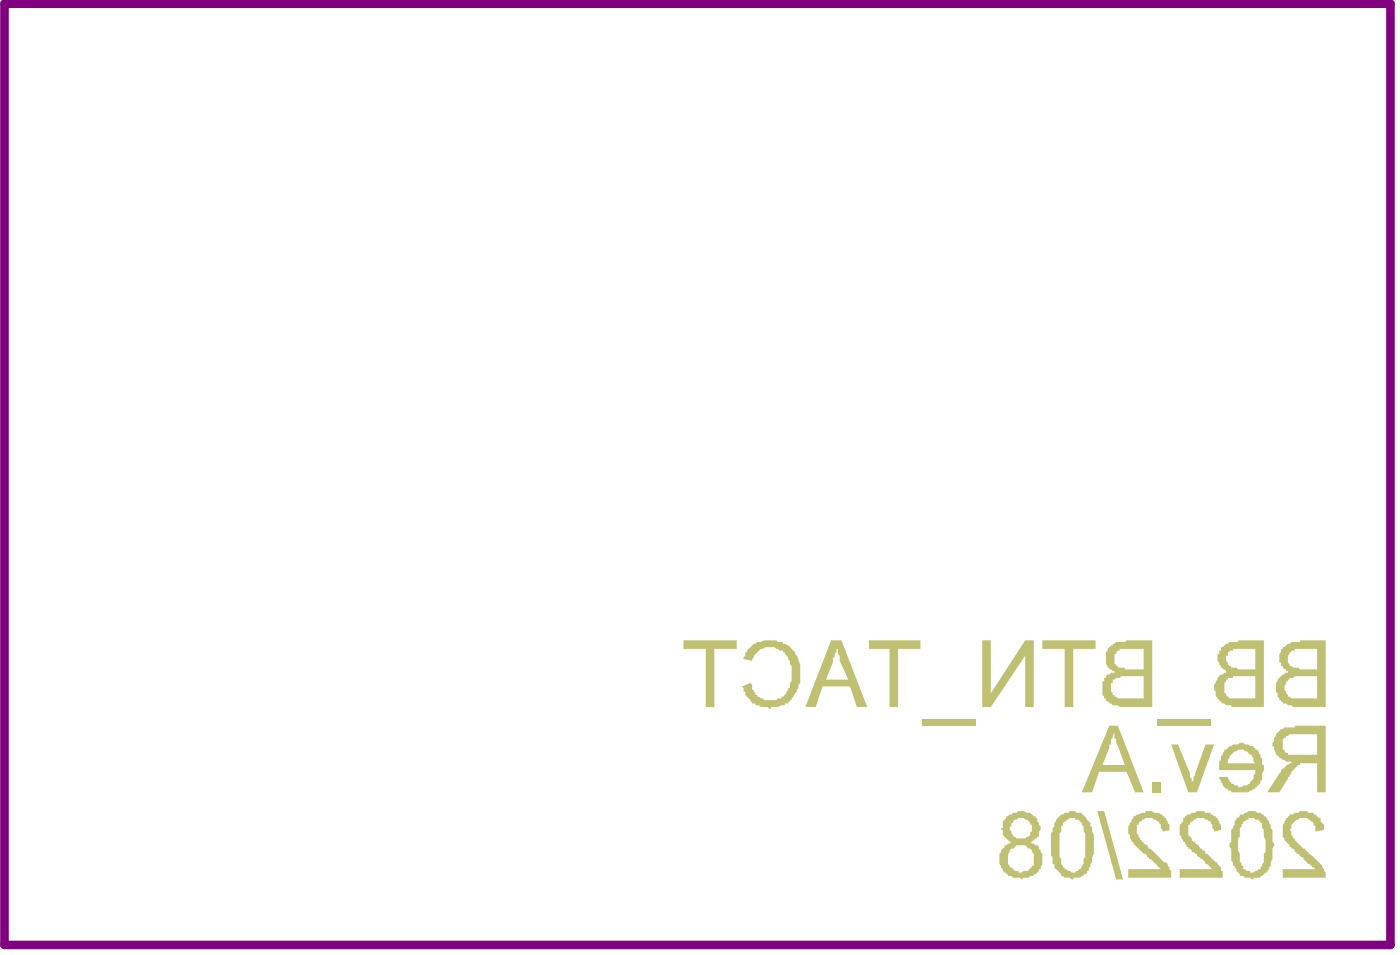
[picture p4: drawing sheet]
<svg xmlns="http://www.w3.org/2000/svg" width="69mm" height="47mm" viewBox="0 0 69 47" stroke-linecap="round" stroke-linejoin="round" font-family="sans-serif">
<path d="M.2 .2h68.1v46.2h-68.1z" fill="none" stroke="#800080" stroke-width=".42"/>
<g fill="#c0c073">
<path d="M57.5 36.6h.4l.6 1.4 .1 .4 .6-1.8h.5l-.9 2.3h-.4z"/>
<path d="M56.6 38.4h.4v.5h-.4z"/>
<path d="M63.2 40.2l.2-.2h.1a.94 .94 0 0 1 1-.1l.4 .3v.2l.2 .1v.3l-.5 .1v-.1a.59 .59 0 0 0-.5-.6 .59 .59 0 0 0-.6 .5l-.1 .1 .1 .4 .6 .6a2.32 2.32 0 0 1 1 1.2v.1h-2.1v-.4h1.6l-.6-.6-.3-.2-.2-.2a1.03 1.03 0 0 1-.3-1.5z"/>
<path d="M58.1 40.2l.2-.2h.2a1.04 1.04 0 0 1 1.5 .5v.3l-.3 .1-.1-.2a.58 .58 0 0 0-.5-.5 .58 .58 0 0 0-.6 .3h-.1v.3a.66 .66 0 0 0 .3 .6l.5 .5 .6 .5 .2 .2v.2h.1v.3h-2.1v-.4h1.6l-1-.8a1.55 1.55 0 0 1-.6-1.1v-.3l.1-.1z"/>
<path d="M55.7 40.1l.6-.2v-.1l.7 .1 .3 .3 .2 .3v.3l-.4 .1-.1-.2a.58 .58 0 0 0-.4-.5 .58 .58 0 0 0-.7 .3 1.31 1.31 0 0 0 .6 1.2l.5 .5a.9 .9 0 0 1 .5 .9h-2.1v-.4h1.6l-.6-.7a1.65 1.65 0 0 1-1-1.2z"/>
<path d="M53.9 39.8h.4l.9 3.4h-.4z"/>
<path d="M62.7 36.1l-.1 .1a.91 .91 0 0 0 .7 1.2h.2v.1l-.3 .1-.3 .2-.6 1.1h.6l.4-.7h.1a.87 .87 0 0 1 .5-.6v-.1h.8v1.4h.4v-3.2h-1.5h-.1a.73 .73 0 0 0-.8 .4zM63 36.3l.4-.2h1.3v1h-.9a.58 .58 0 0 1-.6-.1 .58 .58 0 0 1-.2-.7z"/>
<path d="M60.2 36.8l-.1 .3a.86 .86 0 0 0-.2 .7h1.8l-.1 .3a.65 .65 0 0 1-1 .4l-.2-.1-.1-.2h-.4l.1 .1a.95 .95 0 0 0 1.2 .6 .88 .88 0 0 0 .8-.7l.1-.4a1.97 1.97 0 0 0-.5-1.1l-.7-.2zM60.4 37.2a.62 .62 0 0 1 .7-.4 .62 .62 0 0 1 .5 .6l.1 .1h-1.4z"/>
<path d="M54.5 35.7l-1.3 3.2h.5l.3-1h1.4l.4 1h.4l-1.3-3.2zM54.8 36v.2l.5 1.4h-1.1z"/>
<path d="M60.8 40.2l-.3 .6v.6h-.1l.1 .9 .3 .5a.68 .68 0 0 0 .6 .3l.2 .1v-.1h.3l.2-.1a.66 .66 0 0 0 .3-.6l.1-.5a2.73 2.73 0 0 0-.3-1.8l-.4-.2a.78 .78 0 0 0-.8 .1zM61.1 40.4h.1a.45 .45 0 0 1 .7 0h.1v.2a2.7 2.7 0 0 1-.1 2.1l-.3 .2a.73 .73 0 0 1-.7-.9l-.1-.2v-.6l.1-.1a.86 .86 0 0 1 .2-.7z"/>
<path d="M51.9 40.3v.1a2.99 2.99 0 0 0-.2 2l.1 .1a.91 .91 0 0 0 1.2 .6l.2-.1a.44 .44 0 0 0 .3-.4h.1a3.6 3.6 0 0 0 0-2.2l-.3-.3a.93 .93 0 0 0-1.3 .1zM52.2 40.4h.2a.33 .33 0 0 1 .5-.1 .66 .66 0 0 1 .3 .6l.1 .2a2.54 2.54 0 0 1-.2 1.6 .57 .57 0 0 1-.7 .1 .57 .57 0 0 1-.3-.6v-.1v-1.2z"/>
<path d="M49.4 40.1v.1a.37 .37 0 0 0-.1 .5h-.1l.1 .1a.57 .57 0 0 0 .4 .6 .92 .92 0 0 0-.6 .8 .92 .92 0 0 0 .5 .8l.2 .1a1.33 1.33 0 0 0 1.2-.3 .92 .92 0 0 0-.4-1.4l.4-.3a.97 .97 0 0 0-.4-1.2h-.1a.78 .78 0 0 0-.8 .1zM49.7 40.4h.1a.49 .49 0 0 1 .5-.2 .49 .49 0 0 1 .4 .5 .55 .55 0 0 1-.6 .5 .55 .55 0 0 1-.5-.6h.1zM49.6 41.8l.1-.1a.68 .68 0 0 1 1.1 .2v.2a.37 .37 0 0 1-.2 .5l-.1 .2a.69 .69 0 0 1-.8-.1 .69 .69 0 0 1-.2-.8z"/>
<path d="M62.9 31.9v.2v.5a.44 .44 0 0 0 .4 .4v.1a.72 .72 0 0 0-.5 1l.2 .5 .5 .1h1.6v-3.2h-1.2h-.1a.97 .97 0 0 0-.8 .4zM63.4 32h.2v-.1h1.1v1h-.8l-.1-.1a.47 .47 0 0 1-.5-.2 .47 .47 0 0 1 .1-.6zM63.2 33.5l.2-.1a.56 .56 0 0 1 .6-.2h.7v1.1h-.8a.59 .59 0 0 1-.8-.6z"/>
<path d="M60 31.8v.1a.69 .69 0 0 0 .2 1.1h.1l-.1 .1a.75 .75 0 0 0-.5 .8v.2a.74 .74 0 0 0 .8 .5v.1h1.6v-3.2h-1.3a.6 .6 0 0 0-.7 .3zM60.3 32h.3v-.1h1.1v1h-.9l-.1-.1a.47 .47 0 0 1-.4-.7zM60.2 33.4l.1-.1h.3v-.1h1.1v1.1h-.8a.55 .55 0 0 1-.6-.1 .55 .55 0 0 1-.1-.7z"/>
</g>
<path d="M56.9 35.5h2.6" fill="none" stroke="#c0c073" stroke-width=".34"/>
<g fill="#c0c073">
<path d="M51.2 31.5h2.6v.4h-1.1v2.8h-.4v-2.8h-1.1z"/>
<path d="M48.3 31.5h.4v2.6l1.7-2.6h.4v3.2h-.4v-2.5l-1.7 2.5h-.4z"/>
<path d="M54.4 31.9a.72 .72 0 0 0 .4 1.1v.1a.43 .43 0 0 0-.5 .4h-.1a.95 .95 0 0 0 .6 1.1l.2 .1h1.6v-3.2h-1.2h-.1a.99 .99 0 0 0-.9 .4zM54.8 32.1v-.1a.63 .63 0 0 1 .7-.1h.7v1h-.9v-.1h-.2a.32 .32 0 0 1-.3-.4zM54.7 33.4l.4-.2h1.1v1.1h-.8a.54 .54 0 0 1-.6 0 .54 .54 0 0 1-.2-.6z"/>
</g>
<path d="M45.3 35.5h2.6" fill="none" stroke="#c0c073" stroke-width=".34"/>
<g fill="#c0c073">
<path d="M42.7 31.5h2.5v.4h-1.1v2.8h-.4v-2.8h-1z"/>
<path d="M36.6 32h.1a.81 .81 0 0 1 .7-.5 1.51 1.51 0 0 1 1.9 1.9l-.1 .4-.1 .3a1.11 1.11 0 0 1-1.2 .6v.1l-.2-.1a.56 .56 0 0 1-.6-.1l-.2-.1-.4-.8 .4-.1 .1 .2a.99 .99 0 0 0 1.6 .3 1.8 1.8 0 0 0-.1-2.1h-.2a.84 .84 0 0 0-1.3 .5l-.5-.1z"/>
<path d="M33.6 31.5h2.6v.4h-1.1v2.8h-.4v-2.8h-1.1z"/>
<path d="M40.8 31.5l-1.2 3.2h.5l.3-1h1.4l.3 1h.5l-1.3-3.2zM41.1 31.8l.2 .4v.3l.4 .9h-1.1l.3-.8v-.3h.1l.1-.3z"/>
</g>
</svg>
